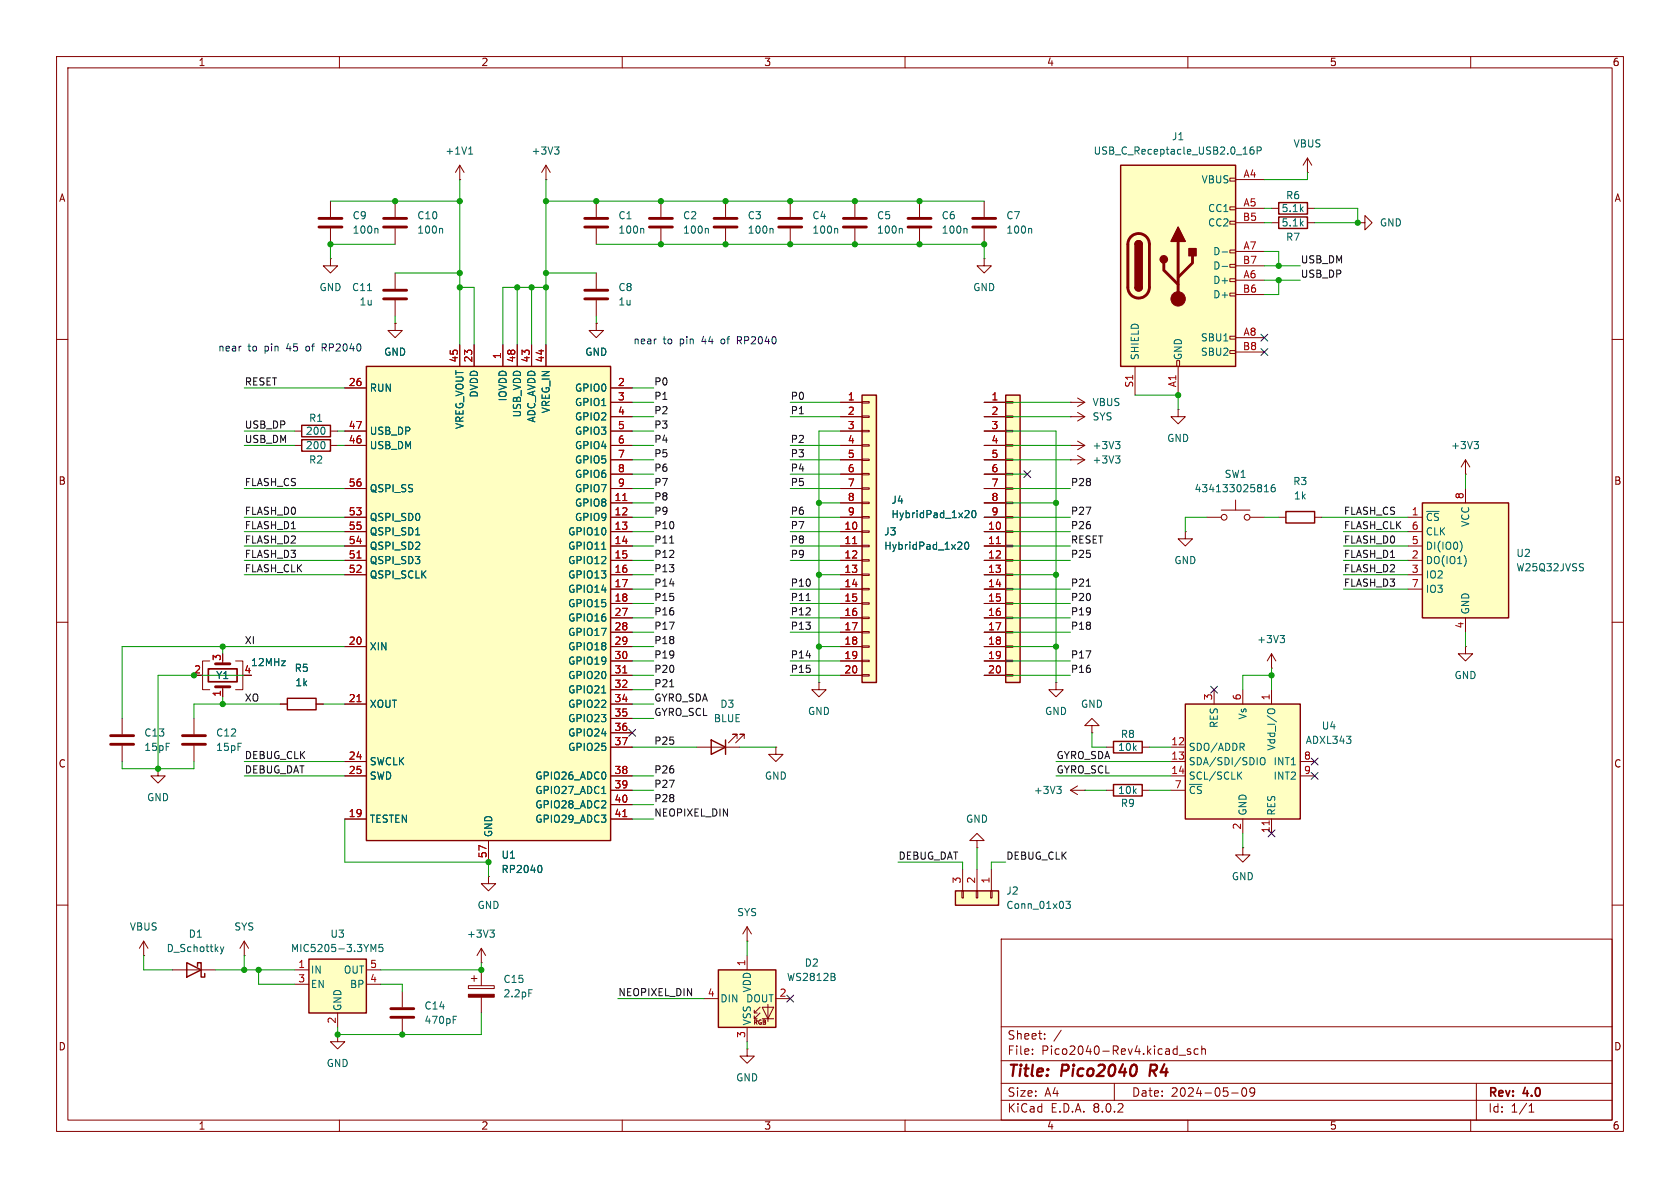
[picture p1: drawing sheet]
<svg xmlns="http://www.w3.org/2000/svg" width="297mm" height="210mm" viewBox="0 0 297 210" stroke-linecap="round" stroke-linejoin="round" font-family="sans-serif">
<defs><g id="words">
<g font-size="2.8" fill="#840000">
<text x="178" y="190.9">Title:</text>
<text x="187.7" y="190.9">Pico2040</text>
<text x="204.1" y="190.9">R4</text>
</g>
<g font-size="2.1" fill="#840000">
<text x="178" y="184">Sheet:</text>
<text x="178" y="186.7">File:</text>
<text x="184.1" y="186.7">Pico2040-Rev4.kicad_sch</text>
<text x="178" y="196.9">KiCad</text>
<text x="178" y="194.1">Size:</text>
<text x="184.7" y="194.1">A4</text>
<text x="185.7" y="196.9">E.D.A.</text>
<text x="193.3" y="196.9">8.0.2</text>
<text x="200" y="194.1">Date:</text>
<text x="207" y="194.1">2024-05-09</text>
<text x="263" y="194.3">Rev:</text>
<text x="263" y="196.9">Id:</text>
<text x="267.1" y="196.9">1/1</text>
<text x="269.4" y="194.3">4.0</text>
</g>
<g font-size="1.8" fill="#840000">
<text x="35" y="11.9">1</text>
<text x="85" y="11.9">2</text>
<text x="135" y="11.9">3</text>
<text x="185" y="11.9">4</text>
<text x="235" y="11.9">5</text>
<text x="285" y="11.9">6</text>
<text x="10.3" y="35.9">A</text>
<text x="285.3" y="35.9">A</text>
<text x="10.3" y="85.9">B</text>
<text x="285.3" y="85.9">B</text>
<text x="10.3" y="135.9">C</text>
<text x="285.3" y="135.9">C</text>
<text x="10.3" y="185.9">D</text>
<text x="285.3" y="185.9">D</text>
<text x="35" y="199.9">1</text>
<text x="85" y="199.9">2</text>
<text x="135" y="199.9">3</text>
<text x="185" y="199.9">4</text>
<text x="235" y="199.9">5</text>
<text x="285" y="199.9">6</text>
</g>
<g font-size="1.8" fill="#006464">
<text x="78.6" y="27.5">+1V1</text>
<text x="93.9" y="27.5">+3V3</text>
<text x="193.2" y="27.5">USB_C_Receptacle_USB2.0_16P</text>
<text x="207.1" y="25">J1</text>
<text x="228.6" y="26.3">VBUS</text>
<text x="212.3" y="32.6">VBUS</text>
<text x="227.3" y="35.4">R6</text>
<text x="62.2" y="39">C9</text>
<text x="62.2" y="41.5">100n</text>
<text x="73.7" y="41.5">100n</text>
<text x="73.7" y="39">C10</text>
<text x="109.2" y="39">C1</text>
<text x="109.2" y="41.5">100n</text>
<text x="120.7" y="39">C2</text>
<text x="120.7" y="41.5">100n</text>
<text x="132.1" y="39">C3</text>
<text x="132.1" y="41.5">100n</text>
<text x="143.5" y="39">C4</text>
<text x="143.5" y="41.5">100n</text>
<text x="154.9" y="39">C5</text>
<text x="154.9" y="41.5">100n</text>
<text x="166.4" y="39">C6</text>
<text x="166.4" y="41.5">100n</text>
<text x="177.8" y="39">C7</text>
<text x="177.8" y="41.5">100n</text>
<text x="213.5" y="37.7">CC1</text>
<text x="213.5" y="40.2">CC2</text>
<text x="226.5" y="40.2">5.1k</text>
<text x="226.5" y="37.7">5.1k</text>
<text x="243.8" y="40.2">GND</text>
<text x="214.4" y="45.3">D-</text>
<text x="214.4" y="47.9">D-</text>
<text x="227.3" y="42.8">R7</text>
<text x="56.4" y="51.7">GND</text>
<text x="62.1" y="51.7">C11</text>
<text x="109.2" y="51.7">C8</text>
<text x="172" y="51.7">GND</text>
<text x="214.4" y="50.4">D+</text>
<text x="214.4" y="52.9">D+</text>
<text x="63.5" y="54.2">1u</text>
<text x="109.2" y="54.2">1u</text>
<text x="67.8" y="63.1">GND</text>
<text x="103.4" y="63.1">GND</text>
<text x="201.5" y="63.8" transform="rotate(-90 201.5 63.8)">SHIELD</text>
<text x="209.1" y="63.8" transform="rotate(-90 209.1 63.8)">GND</text>
<text x="212.2" y="60.6">SBU1</text>
<text x="212.2" y="63.1">SBU2</text>
<text x="65.3" y="69.4">RUN</text>
<text x="84.7" y="70.4" transform="rotate(-90 84.7 70.4)">DVDD</text>
<text x="89.8" y="71" transform="rotate(-90 89.8 71)">IOVDD</text>
<text x="101.6" y="69.4">GPIO0</text>
<text x="101.6" y="72">GPIO1</text>
<text x="193" y="72">VBUS</text>
<text x="54" y="77.1">200</text>
<text x="54.5" y="74.8">R1</text>
<text x="65.3" y="77.1">USB_DP</text>
<text x="82.1" y="75.9" transform="rotate(-90 82.1 75.9)">VREG_VOUT</text>
<text x="92.3" y="73.9" transform="rotate(-90 92.3 73.9)">USB_VDD</text>
<text x="94.8" y="74.8" transform="rotate(-90 94.8 74.8)">ADC_AVDD</text>
<text x="97.4" y="73.2" transform="rotate(-90 97.4 73.2)">VREG_IN</text>
<text x="101.6" y="74.5">GPIO2</text>
<text x="101.6" y="77.1">GPIO3</text>
<text x="193" y="74.5">SYS</text>
<text x="54" y="79.6">200</text>
<text x="54.5" y="82.1">R2</text>
<text x="65.3" y="79.6">USB_DM</text>
<text x="101.6" y="79.6">GPIO4</text>
<text x="101.6" y="82.1">GPIO5</text>
<text x="193" y="79.6">+3V3</text>
<text x="193" y="82.1">+3V3</text>
<text x="206.2" y="78.3">GND</text>
<text x="256.4" y="79.6">+3V3</text>
<text x="65.3" y="87.2">QSPI_SS</text>
<text x="101.6" y="89.8">GPIO8</text>
<text x="101.6" y="84.7">GPIO6</text>
<text x="101.6" y="87.2">GPIO7</text>
<text x="157.5" y="89.3">J4</text>
<text x="211.1" y="87.2">434133025816</text>
<text x="216.4" y="84.7">SW1</text>
<text x="228.5" y="86">R3</text>
<text x="228.6" y="88.5">1k</text>
<text x="65.3" y="92.3">QSPI_SD0</text>
<text x="65.3" y="94.8">QSPI_SD1</text>
<text x="100.3" y="94.8">GPIO10</text>
<text x="101.6" y="92.3">GPIO9</text>
<text x="156.2" y="94.8">J3</text>
<text x="157.5" y="91.8">HybridPad_1x20</text>
<text x="252" y="92.3">~{CS}</text>
<text x="252" y="94.8">CLK</text>
<text x="259.9" y="93.2" transform="rotate(-90 259.9 93.2)">VCC</text>
<text x="65.3" y="99.9">QSPI_SD3</text>
<text x="65.3" y="97.4">QSPI_SD2</text>
<text x="100.3" y="97.4">GPIO11</text>
<text x="100.3" y="99.9">GPIO12</text>
<text x="156.2" y="97.4">HybridPad_1x20</text>
<text x="207.5" y="99.9">GND</text>
<text x="252" y="99.9">DO(IO1)</text>
<text x="252" y="97.4">DI(IO0)</text>
<text x="268" y="98.7">U2</text>
<text x="268" y="101.2">W25Q32JVSS</text>
<text x="65.3" y="102.5">QSPI_SCLK</text>
<text x="100.3" y="102.5">GPIO13</text>
<text x="100.3" y="105">GPIO14</text>
<text x="100.3" y="107.5">GPIO15</text>
<text x="252" y="102.5">IO2</text>
<text x="252" y="105">IO3</text>
<text x="100.3" y="110.1">GPIO16</text>
<text x="100.3" y="112.6">GPIO17</text>
<text x="222.1" y="113.9">+3V3</text>
<text x="259.9" y="108.7" transform="rotate(-90 259.9 108.7)">GND</text>
<text x="44.3" y="118">12MHz</text>
<text x="52" y="119">R5</text>
<text x="65.3" y="115.2">XIN</text>
<text x="100.3" y="115.2">GPIO18</text>
<text x="100.3" y="117.7">GPIO19</text>
<text x="38.1" y="120.2">Y1</text>
<text x="52.1" y="121.5">1k</text>
<text x="65.3" y="125.3">XOUT</text>
<text x="100.3" y="120.2">GPIO20</text>
<text x="100.3" y="122.8">GPIO21</text>
<text x="100.3" y="125.3">GPIO22</text>
<text x="127.2" y="125.3">D3</text>
<text x="191" y="125.3">GND</text>
<text x="257" y="120.2">GND</text>
<text x="25.4" y="130.4">C13</text>
<text x="38.1" y="130.4">C12</text>
<text x="100.3" y="127.9">GPIO23</text>
<text x="100.3" y="130.4">GPIO24</text>
<text x="126.1" y="127.9">BLUE</text>
<text x="142.7" y="126.6">GND</text>
<text x="184.7" y="126.6">GND</text>
<text x="198" y="130.7">R8</text>
<text x="215.5" y="128.8" transform="rotate(-90 215.5 128.8)">RES</text>
<text x="220.6" y="127.3" transform="rotate(-90 220.6 127.3)">Vs</text>
<text x="230.7" y="131.7">ADXL343</text>
<text x="233.6" y="129.2">U4</text>
<text x="25.4" y="132.9">15pF</text>
<text x="38.1" y="132.9">15pF</text>
<text x="65.3" y="135.5">SWCLK</text>
<text x="100.3" y="132.9">GPIO25</text>
<text x="197.6" y="132.9">10k</text>
<text x="210.1" y="132.9">SDO/ADDR</text>
<text x="210.1" y="135.5">SDA/SDI/SDIO</text>
<text x="225" y="135.5">INT1</text>
<text x="225.7" y="132.8" transform="rotate(-90 225.7 132.8)">Vdd_I/O</text>
<text x="25.9" y="141.8">GND</text>
<text x="65.3" y="138">SWD</text>
<text x="94.5" y="138">GPIO26_ADC0</text>
<text x="94.5" y="140.6">GPIO27_ADC1</text>
<text x="94.5" y="143.1">GPIO28_ADC2</text>
<text x="135.1" y="138">GND</text>
<text x="182.7" y="140.6">+3V3</text>
<text x="197.6" y="140.6">10k</text>
<text x="198" y="142.8">R9</text>
<text x="210.1" y="138">SCL/SCLK</text>
<text x="210.1" y="140.6">~{CS}</text>
<text x="225" y="138">INT2</text>
<text x="65.3" y="145.6">TESTEN</text>
<text x="87.2" y="148.1" transform="rotate(-90 87.2 148.1)">GND</text>
<text x="94.5" y="145.6">GPIO29_ADC3</text>
<text x="170.7" y="145.6">GND</text>
<text x="220.6" y="144.3" transform="rotate(-90 220.6 144.3)">GND</text>
<text x="225.7" y="144.3" transform="rotate(-90 225.7 144.3)">RES</text>
<text x="88.6" y="152">U1</text>
<text x="88.6" y="154.5">RP2040</text>
<text x="217.7" y="155.8">GND</text>
<text x="84.3" y="160.9">GND</text>
<text x="177.8" y="158.3">J2</text>
<text x="177.8" y="160.9">Conn_01x03</text>
<text x="22.8" y="164.7">VBUS</text>
<text x="33.3" y="166">D1</text>
<text x="41.3" y="164.7">SYS</text>
<text x="58.3" y="166">U3</text>
<text x="82.4" y="166">+3V3</text>
<text x="130.2" y="162.2">SYS</text>
<text x="29.4" y="168.5">D_Schottky</text>
<text x="51.3" y="168.5">MIC5205-3.3YM5</text>
<text x="54.9" y="172.3">IN</text>
<text x="60.7" y="172.3">OUT</text>
<text x="88.9" y="174">C15</text>
<text x="139" y="173.6">WS2812B</text>
<text x="142.2" y="171.1">D2</text>
<text x="54.9" y="174.9">EN</text>
<text x="60.6" y="178.8" transform="rotate(-90 60.6 178.8)">GND</text>
<text x="61.8" y="174.9">BP</text>
<text x="74.9" y="178.7">C14</text>
<text x="88.9" y="176.5">2.2pF</text>
<text x="127.3" y="177.4">DIN</text>
<text x="131.8" y="177.4">DOUT</text>
<text x="132.9" y="175.5" transform="rotate(-90 132.9 175.5)">VDD</text>
<text x="74.9" y="181.2">470pF</text>
<text x="132.9" y="181.4" transform="rotate(-90 132.9 181.4)">VSS</text>
<text x="57.7" y="188.8">GND</text>
<text x="130" y="191.4">GND</text>
</g>
<g font-size="1.8" fill="#a90000">
<text x="219.7" y="31.5">A4</text>
<text x="219.6" y="39.1">B5</text>
<text x="219.7" y="36.6">A5</text>
<text x="219.6" y="46.7">B7</text>
<text x="219.7" y="44.2">A7</text>
<text x="219.6" y="51.8">B6</text>
<text x="219.7" y="49.3">A6</text>
<text x="219.7" y="59.4">A8</text>
<text x="81" y="64.2" transform="rotate(-90 81 64.2)">45</text>
<text x="83.6" y="64.2" transform="rotate(-90 83.6 64.2)">23</text>
<text x="88.6" y="63.6" transform="rotate(-90 88.6 63.6)">1</text>
<text x="91.2" y="64.2" transform="rotate(-90 91.2 64.2)">48</text>
<text x="93.7" y="64.2" transform="rotate(-90 93.7 64.2)">43</text>
<text x="96.3" y="64.2" transform="rotate(-90 96.3 64.2)">44</text>
<text x="219.6" y="62">B8</text>
<text x="61.6" y="68.3">26</text>
<text x="109.1" y="68.3">2</text>
<text x="109.1" y="70.9">3</text>
<text x="149.8" y="70.9">1</text>
<text x="175.2" y="70.9">1</text>
<text x="200.4" y="68.6" transform="rotate(-90 200.4 68.6)">S1</text>
<text x="208" y="68.6" transform="rotate(-90 208 68.6)">A1</text>
<text x="61.6" y="75.9">47</text>
<text x="109.1" y="73.4">4</text>
<text x="109.1" y="75.9">5</text>
<text x="149.8" y="73.4">2</text>
<text x="149.8" y="75.9">3</text>
<text x="175.2" y="73.4">2</text>
<text x="175.2" y="75.9">3</text>
<text x="61.6" y="78.5">46</text>
<text x="109.1" y="78.5">6</text>
<text x="109.1" y="81">7</text>
<text x="109.1" y="83.6">8</text>
<text x="149.8" y="78.5">4</text>
<text x="149.8" y="81">5</text>
<text x="149.8" y="83.6">6</text>
<text x="175.2" y="78.5">4</text>
<text x="175.2" y="81">5</text>
<text x="175.2" y="83.6">6</text>
<text x="61.6" y="86.1">56</text>
<text x="108.5" y="88.6">11</text>
<text x="109.1" y="86.1">9</text>
<text x="149.8" y="86.1">7</text>
<text x="149.8" y="88.6">8</text>
<text x="175.2" y="86.1">7</text>
<text x="175.2" y="88.6">8</text>
<text x="258.8" y="88.3" transform="rotate(-90 258.8 88.3)">8</text>
<text x="61.6" y="91.2">53</text>
<text x="61.6" y="93.7">55</text>
<text x="108.5" y="91.2">12</text>
<text x="108.5" y="93.7">13</text>
<text x="149.2" y="93.7">10</text>
<text x="149.8" y="91.2">9</text>
<text x="174.6" y="93.7">10</text>
<text x="175.2" y="91.2">9</text>
<text x="249.5" y="91.2">1</text>
<text x="249.5" y="93.7">6</text>
<text x="61.6" y="98.8">51</text>
<text x="61.6" y="101.3">52</text>
<text x="61.6" y="96.3">54</text>
<text x="108.5" y="96.3">14</text>
<text x="108.5" y="98.8">15</text>
<text x="108.5" y="101.3">16</text>
<text x="149.2" y="96.3">11</text>
<text x="149.2" y="98.8">12</text>
<text x="149.2" y="101.3">13</text>
<text x="174.6" y="96.3">11</text>
<text x="174.6" y="98.8">12</text>
<text x="174.6" y="101.3">13</text>
<text x="249.5" y="98.8">2</text>
<text x="249.5" y="101.3">3</text>
<text x="249.5" y="96.3">5</text>
<text x="108.5" y="103.9">17</text>
<text x="108.5" y="106.4">18</text>
<text x="149.2" y="103.9">14</text>
<text x="149.2" y="106.4">15</text>
<text x="174.6" y="103.9">14</text>
<text x="174.6" y="106.4">15</text>
<text x="249.5" y="103.9">7</text>
<text x="108.5" y="109">27</text>
<text x="108.5" y="111.5">28</text>
<text x="149.2" y="109">16</text>
<text x="149.2" y="111.5">17</text>
<text x="174.6" y="109">16</text>
<text x="174.6" y="111.5">17</text>
<text x="258.8" y="111.2" transform="rotate(-90 258.8 111.2)">4</text>
<text x="34.2" y="119.1">2</text>
<text x="39.1" y="116.9" transform="rotate(-90 39.1 116.9)">3</text>
<text x="43.1" y="119.1">4</text>
<text x="61.6" y="114">20</text>
<text x="108.5" y="114">29</text>
<text x="108.5" y="116.6">30</text>
<text x="108.5" y="119.1">31</text>
<text x="149.2" y="114">18</text>
<text x="149.2" y="116.6">19</text>
<text x="149.2" y="119.1">20</text>
<text x="174.6" y="114">18</text>
<text x="174.6" y="116.6">19</text>
<text x="174.6" y="119.1">20</text>
<text x="39.1" y="123.3" transform="rotate(-90 39.1 123.3)">1</text>
<text x="61.6" y="124.2">21</text>
<text x="108.5" y="121.7">32</text>
<text x="108.5" y="124.2">34</text>
<text x="214.4" y="123.9" transform="rotate(-90 214.4 123.9)">3</text>
<text x="219.5" y="123.9" transform="rotate(-90 219.5 123.9)">6</text>
<text x="224.5" y="123.9" transform="rotate(-90 224.5 123.9)">1</text>
<text x="108.5" y="126.7">35</text>
<text x="108.5" y="129.3">36</text>
<text x="108.5" y="131.8">37</text>
<text x="207" y="131.8">12</text>
<text x="61.6" y="134.4">24</text>
<text x="61.6" y="136.9">25</text>
<text x="108.5" y="136.9">38</text>
<text x="207" y="134.4">13</text>
<text x="207" y="136.9">14</text>
<text x="230.4" y="134.4">8</text>
<text x="230.4" y="136.9">9</text>
<text x="108.5" y="139.4">39</text>
<text x="108.5" y="142">40</text>
<text x="207.6" y="139.4">7</text>
<text x="61.6" y="144.5">19</text>
<text x="108.5" y="144.5">41</text>
<text x="219.5" y="146.8" transform="rotate(-90 219.5 146.8)">2</text>
<text x="224.5" y="147.4" transform="rotate(-90 224.5 147.4)">11</text>
<text x="86.1" y="151.8" transform="rotate(-90 86.1 151.8)">57</text>
<text x="169.9" y="156.3" transform="rotate(-90 169.9 156.3)">3</text>
<text x="172.5" y="156.3" transform="rotate(-90 172.5 156.3)">2</text>
<text x="175" y="156.3" transform="rotate(-90 175 156.3)">1</text>
<text x="52.6" y="171.2">1</text>
<text x="52.6" y="173.7">3</text>
<text x="65.3" y="173.7">4</text>
<text x="65.3" y="171.2">5</text>
<text x="131.8" y="170.9" transform="rotate(-90 131.8 170.9)">1</text>
<text x="125" y="176.3">4</text>
<text x="137.7" y="176.3">2</text>
<text x="59.4" y="181" transform="rotate(-90 59.4 181)">2</text>
<text x="131.8" y="183.6" transform="rotate(-90 131.8 183.6)">3</text>
</g>
<g font-size="1.8" fill="#0f0f0f">
<text x="229.9" y="46.6">USB_DM</text>
<text x="229.9" y="49.2">USB_DP</text>
<text x="43.2" y="68.2">RESET</text>
<text x="115.6" y="68.2">P0</text>
<text x="115.6" y="70.8">P1</text>
<text x="139.7" y="70.8">P0</text>
<text x="43.2" y="75.9">USB_DP</text>
<text x="115.6" y="75.9">P3</text>
<text x="115.6" y="73.3">P2</text>
<text x="139.7" y="73.3">P1</text>
<text x="43.2" y="78.4">USB_DM</text>
<text x="115.6" y="78.4">P4</text>
<text x="115.6" y="80.9">P5</text>
<text x="115.6" y="83.5">P6</text>
<text x="139.7" y="83.5">P4</text>
<text x="139.7" y="78.4">P2</text>
<text x="139.7" y="80.9">P3</text>
<text x="43.2" y="86">FLASH_CS</text>
<text x="115.6" y="88.6">P8</text>
<text x="115.6" y="86">P7</text>
<text x="139.7" y="86">P5</text>
<text x="189.2" y="86">P28</text>
<text x="43.2" y="93.6">FLASH_D1</text>
<text x="43.2" y="91.1">FLASH_D0</text>
<text x="115.6" y="93.6">P10</text>
<text x="115.6" y="91.1">P9</text>
<text x="139.7" y="91.1">P6</text>
<text x="139.7" y="93.6">P7</text>
<text x="189.2" y="91.1">P27</text>
<text x="189.2" y="93.6">P26</text>
<text x="237.5" y="91.1">FLASH_CS</text>
<text x="237.5" y="93.6">FLASH_CLK</text>
<text x="43.2" y="96.2">FLASH_D2</text>
<text x="43.2" y="101.3">FLASH_CLK</text>
<text x="43.2" y="98.7">FLASH_D3</text>
<text x="115.6" y="101.3">P13</text>
<text x="115.6" y="96.2">P11</text>
<text x="115.6" y="98.7">P12</text>
<text x="139.7" y="96.2">P8</text>
<text x="139.7" y="98.7">P9</text>
<text x="189.2" y="98.7">P25</text>
<text x="189.2" y="96.2">RESET</text>
<text x="237.5" y="98.7">FLASH_D1</text>
<text x="237.5" y="101.3">FLASH_D2</text>
<text x="237.5" y="96.2">FLASH_D0</text>
<text x="115.6" y="106.3">P15</text>
<text x="115.6" y="103.8">P14</text>
<text x="139.7" y="103.8">P10</text>
<text x="139.7" y="106.3">P11</text>
<text x="189.2" y="106.3">P20</text>
<text x="189.2" y="103.8">P21</text>
<text x="237.5" y="103.8">FLASH_D3</text>
<text x="43.2" y="114">XI</text>
<text x="115.6" y="108.9">P16</text>
<text x="115.6" y="114">P18</text>
<text x="115.6" y="111.4">P17</text>
<text x="139.7" y="111.4">P13</text>
<text x="139.7" y="108.9">P12</text>
<text x="189.2" y="111.4">P18</text>
<text x="189.2" y="108.9">P19</text>
<text x="115.6" y="116.5">P19</text>
<text x="115.6" y="119">P20</text>
<text x="139.7" y="116.5">P14</text>
<text x="139.7" y="119">P15</text>
<text x="189.2" y="119">P16</text>
<text x="189.2" y="116.5">P17</text>
<text x="43.2" y="124.1">XO</text>
<text x="115.6" y="124.1">GYRO_SDA</text>
<text x="115.6" y="121.6">P21</text>
<text x="115.6" y="131.7">P25</text>
<text x="115.6" y="126.7">GYRO_SCL</text>
<text x="43.2" y="136.8">DEBUG_DAT</text>
<text x="43.2" y="134.3">DEBUG_CLK</text>
<text x="115.6" y="136.8">P26</text>
<text x="186.7" y="134.3">GYRO_SDA</text>
<text x="186.7" y="136.8">GYRO_SCL</text>
<text x="115.6" y="141.9">P28</text>
<text x="115.6" y="139.4">P27</text>
<text x="115.6" y="144.4">NEOPIXEL_DIN</text>
<text x="158.7" y="152.1">DEBUG_DAT</text>
<text x="177.8" y="152.1">DEBUG_CLK</text>
<text x="109.2" y="176.2">NEOPIXEL_DIN</text>
</g>
<g font-size="1.8" fill="#0000c2">
<text x="38.5" y="62.3">near</text>
<text x="43.8" y="62.3">to</text>
<text x="46.9" y="62.3">pin</text>
<text x="50.9" y="62.3">45</text>
<text x="54.5" y="62.3">of</text>
<text x="57.6" y="62.3">RP2040</text>
<text x="111.9" y="61.1">near</text>
<text x="117.2" y="61.1">to</text>
<text x="120.3" y="61.1">pin</text>
<text x="124.3" y="61.1">44</text>
<text x="127.9" y="61.1">of</text>
<text x="131" y="61.1">RP2040</text>
</g>
<text font-size="1.1" fill="#840000" x="133.1" y="181.3">RGB</text>
</g></defs>
<g fill="none" stroke="#840000" stroke-width=".18">
<path d="M10 10h277v190h-277zM12 12h273v186h-273zM60 10v2M110 10v2M160 10v2M210 10v2M260 10v2M116.8 35.6v2.8M128.3 35.6v2.8M224.8 39.4h1.3M224.8 36.8h1.3M231.1 30.5h.1"/>
<path d="M231.1 27.9l-.7 1.3M231.1 27.9v2.6M231.1 27.9l.8 1.3M231.1 39.4h1.3M231.1 36.8h1.3M240 39.4h1.3v-1.3l1.3 1.3-1.3 1.2v-1.2M240 39.4h.1M10 60h2M116.8 40.4v2.8M128.3 40.4v2.8M285 60h2M52.1 76.2h1.2"/>
<path d="M52.1 78.7h1.2M58.4 76.2h1.3M58.4 78.7h1.3M226.1 91.4h1.2M232.4 91.4h1.3M10 110h2M35.6 119.4h.2M37.1 116.8h-1.3v5.1h1.3M41.7 116.8h1.2v5.1h-1.2M224.8 118.1h.1M224.8 115.6l-.8 1.2M224.8 115.6v2.5"/>
<path d="M224.8 115.6l.8 1.2M259.1 114.3v1.3h1.2l-1.2 1.2-1.3-1.2h1.3M259.1 114.3h.1M285 110h2M39.4 121.4v1.8M10 160h2M285 160h2M177 166h108v32h-108zM60 198v2M110 198v2M160 198v2M177 194.5h108"/>
<path d="M177 191.5h108M177 187.5h108M177 181.5h108M182.5 186.3v.1M182.5 185.5v.1M184.7 183.6v.1M184.7 182.8v.1M187.6 182.1l-1.3 2M197 191.5v3M208.5 186.5h1.1M210 198v2M210.5 185.5l-.4-.1-.2 .2 .1 .2 .5 .2v.3h-.6"/>
<path d="M211.8 185.5l-.4-.1-.3 .3v.4l.1 .2h.6M212.5 185.5l.2-.1 .3 .1 .1 .9M212.5 184.9v1.5M217.7 193.2h1.2M219.7 192.4l.2-.1a.81 .81 0 0 1 .6 .6 .81 .81 0 0 1-.3 .8l-.2 .1a.81 .81 0 0 1-.3-1.4zM221.8 192.9l-.3 .3h-.3l-.2-.3 .1-.5 .4-.1 .2 .1a.99 .99 0 0 1-.3 1.4h-.3M260 198v2M261 191.5v6.5M270.3 196.6h.9M270.3 195.5l.4-.4v1.5"/>
</g>
<path d="M200.9 188.4a1.69 1.69 0 0 1-.1 1.4M203.5 188.2l-.3 2" fill="none" stroke="#840000" stroke-width=".4"/>
<path d="M226.1 38.4h5v2h-5zM226.1 35.8h5v2h-5zM53.3 75.2h5.1v2h-5.1zM53.3 77.7h5.1v2.1h-5.1zM227.3 90.4h5.1v2.1h-5.1z" fill="none" stroke="#840000" stroke-width=".25"/>
<path d="M125.1 40.4l.1 .2v.6M136.5 40.4l.2 .2v.6M226.3 112.3h.8l-.4 .5M226.8 112.8l.3 .3v.3l-.3 .2" fill="none" stroke="#006464" stroke-width=".18"/>
<path d="M114.8 38.6h4.1M126.2 38.6h4.1M114.8 40.1h4.1M126.2 40.1h4.1M38.1 117.3h2.5M38.1 121.4h2.5" fill="none" stroke="#840000" stroke-width=".51"/>
<path d="M36.8 118.2h5.1v2.3h-5.1z" fill="none" stroke="#840000" stroke-width=".3"/>
<path d="M251.5 88.9h15.2v20.3h-15.2z" fill="#ffffc2"/>
<path d="M251.5 88.9h15.2v20.3h-15.2zM33 170.2l2.6 1.3-2.6 1.2zM34.9 170.8v-.6h.7v2.5h.6v-.6" fill="none" stroke="#840000" stroke-width=".25"/>
<g fill="none" stroke="#840000" stroke-width=".18">
<path d="M139.7 35.6v2.8M139.7 40.4v2.8M248.9 91.4h2.6M248.9 99.1h2.6M248.9 96.5h2.6M248.9 94h2.6M259.1 83.8h.1M259.1 81.3v2.5M259.1 86.4v2.5M259.1 81.3l-.8 1.3M259.1 81.3l.7 1.3M248.9 101.6h2.6"/>
<path d="M248.9 104.1h2.6M259.1 109.2v2.6M21.6 127v2.8M21.6 131.8v2.8M34.3 127v2.8M34.3 131.8v2.8M25.4 168.9h.1M25.4 166.4l-.8 1.2M25.4 166.4v2.5M25.4 166.4l.8 1.2M30.5 171.5h7.6"/>
</g>
<path d="M147.9 40.4l.2 .2v.6M260.6 78h.8l-.4 .5M261.1 78.5l.3 .3v.3l-.3 .2M258.2 95.7a1.49 1.49 0 0 1 0 1.8M259.1 98.7v.9M279.8 99.6l.1 .1M279.9 100.4v.4M39 167.4l.3 .8M39.3 168.2l-.3 .4M39.6 167.4l-.3 .8" fill="none" stroke="#006464" stroke-width=".18"/>
<path d="M137.7 38.6h4M137.7 40.1h4M19.6 131.6h4M19.6 130h4M32.3 131.6h4M32.3 130h4" fill="none" stroke="#840000" stroke-width=".51"/>
<path d="M209.5 124.5h20.4v20.3h-20.4z" fill="#ffffc2"/>
<path d="M209.5 124.5h20.4v20.3h-20.4z" fill="none" stroke="#840000" stroke-width=".25"/>
<g fill="none" stroke="#840000" stroke-width=".18">
<path d="M27.9 135.9v1.3h1.3l-1.3 1.2-1.2-1.2h1.2M27.9 135.9h.1M207 132.1h2.5M207 134.6h2.5M207 137.2h2.5M207 139.7h2.5M214.6 121.9v2.6M219.7 121.9v2.6M224.8 121.9v2.6M229.9 134.6h2.5M229.9 137.2h2.5M219.7 144.8v2.5"/>
<path d="M224.8 144.8v2.5M71.1 175.3v2.8M59.7 182.9v1.3h1.3l-1.3 1.2-1.3-1.2h1.3M59.7 182.9h.1M71.1 180.1v2.8"/>
</g>
<path d="M219 137l.5 .7M219.5 132.1l.5 .6M219.5 136.5l-.7 .7M219.9 131.5v.4M222.9 134.1l.2-.2a.43 .43 0 0 1 .5 .5v.4a.42 .42 0 0 1-.4 .4 .42 .42 0 0 1-.4-.4zM224.1 125.9a.43 .43 0 0 1 .4-.6h.4a.43 .43 0 0 1 .5 .6M80.1 179.6h.6M80.1 180.3h.4" fill="none" stroke="#006464" stroke-width=".18"/>
<path d="M224.4 145.1v.7" fill="none" stroke="#a90000" stroke-width=".18"/>
<path d="M69.1 179.8h4.1M69.1 178.3h4.1" fill="none" stroke="#840000" stroke-width=".51"/>
<path d="M168.9 157.5h7.6v2.5h-7.6z" fill="#ffffc2"/>
<g fill="none" stroke="#840000" stroke-width=".18">
<path d="M151.1 35.6v2.8M162.6 35.6v2.8M174 35.6v2.8M151.1 40.4v2.8M162.6 40.4v2.8M174 45.7v1.3h1.3l-1.3 1.3-1.3-1.3h1.3M174 45.7h.1M174 40.4v2.8M189.2 139.7l1.3 .8M189.2 139.7h2.6M190.5 138.9l-1.3 .8M191.8 139.7h.1"/>
<path d="M170.1 157.5h.2v1.3h-.2zM170.2 153.7v3.8M172.6 157.5h.2v1.3h-.2zM172.7 153.7v3.8M175.1 157.5h.3v1.3h-.3zM175.3 153.7v3.8M219.7 149.9v1.2h1.3l-1.3 1.3-1.3-1.3h1.3M219.7 149.9h.1M82.8 174.2h4.6v.6h-4.6zM83.3 173h1M83.8 172.5v1M85.1 171.5v2.7"/>
<path d="M85.1 176.3v2.8"/>
</g>
<path d="M168.9 157.5h7.6v2.5h-7.6z" fill="none" stroke="#840000" stroke-width=".25"/>
<path d="M159.3 40.4l.2 .2v.6M170.8 40.4l.2 .2v.6M182.2 40.4l.2 .2v.6M186.8 139h.8l-.4 .5M187.4 139.5l.2 .2v.3l-.2 .3M188.4 159.3h.8l-.4 .5 .4 .1v.6l-.2 .1-.6-.1M93.5 175h.6" fill="none" stroke="#006464" stroke-width=".18"/>
<path d="M82.8 175.8h4.6v.5h-4.6z" fill="#840000" stroke="#840000" stroke-width=".18"/>
<path d="M149.1 38.6h4.1M160.5 38.6h4.1M172 38.6h4M149.1 40.1h4.1M160.5 40.1h4.1M172 40.1h4" fill="none" stroke="#840000" stroke-width=".51"/>
<path d="M198.1 29.2h20.3v35.6h-20.3z" fill="#ffffc2"/>
<g fill="none" stroke="#840000" stroke-width=".18">
<path d="M217.4 39.1h1v.5h-1zM217.4 36.6h1v.5h-1zM217.4 31.5h1v.5h-1zM218.4 31.8h5.1M218.4 36.8h5.1M218.4 39.4h5.1M217.4 59.4h1v.5h-1zM217.4 51.8h1v.5h-1zM217.4 49.3h1v.5h-1zM217.4 46.7h1v.5h-1zM217.4 44.2h1v.5h-1zM218.4 49.5h5.1"/>
<path d="M218.4 44.5h5.1M218.4 59.7h5.1M218.4 52.1h5.1M218.4 47h5.1M189.2 78.7h.1M189.2 73.7h.1M189.2 71.1h.1M189.2 78.7h2.6M189.2 73.7h2.6M189.2 71.1h2.6M190.5 78l1.3 .7M190.5 72.9l1.3 .8"/>
<path d="M190.5 70.4l1.3 .7M191.8 78.7l-1.3 .8M191.8 73.7l-1.3 .7M191.8 71.1l-1.3 .8M200.7 64.8v5.1M208 63.8h.5v1h-.5zM208.3 72.4v1.3h1.2l-1.2 1.2-1.3-1.2h1.3M208.3 72.4h.1M208.3 64.8v5.1M217.4 62h1v.5h-1zM218.4 62.2h5.1M189.2 81.3h.1"/>
<path d="M189.2 81.3h2.6M190.5 80.5l1.3 .8M191.8 81.3l-1.3 .7M209.5 94v1.3h1.3l-1.3 1.2-1.2-1.2h1.2M209.5 94h.1M213.4 91.4h2.5M215.9 90.2h5.1M218.4 88.4v1.8M221 91.4h2.5M49.5 124.5h1.3M55.9 124.5h1.2M123.2 132.1h7.6"/>
<path d="M130.3 130.6v-.8h-.8h.8l-1.5 1.5M131.6 130.6v-.8h-.8h.8l-1.6 1.5M86.4 154.9v1.3h1.2l-1.2 1.3-1.3-1.3h1.3M86.4 154.9h.1M85.1 170.2h.1M85.1 167.6l-.8 1.3M85.1 167.6v2.6M85.1 167.6l.8 1.3M132.1 166.4h.1M132.1 163.8l-.8 1.3M132.1 163.8v2.6M132.1 163.8l.7 1.3"/>
<circle cx="216.4" cy="91.4" r=".51"/>
<circle cx="220.5" cy="91.4" r=".51"/>
</g>
<path d="M198.1 29.2h20.3v35.6h-20.3zM200.7 50.8a.64 .64 0 0 0 .6 .6 .64 .64 0 0 0 .6-.6M200.7 43.2a.64 .64 0 0 1 .6-.7 .64 .64 0 0 1 .6 .7M50.8 123.4h5.1v2.1h-5.1zM125.7 130.8l2.6 1.3-2.6 1.3zM128.3 130.8v2.6" fill="none" stroke="#840000" stroke-width=".25"/>
<path d="M199.9 41.8a1.9 1.9 0 0 1 2.1-.4 1.9 1.9 0 0 1 1.2 1.8v7.6a1.91 1.91 0 0 1-1.9 1.9 1.91 1.91 0 0 1-1.9-1.9v-7.8l.2-.6zM205.7 46.5v1.3l2.6 2.5M208.3 42.7v10.1M210.8 45.2v1.3l-2.5 2.5" fill="none" stroke="#840000" stroke-width=".51"/>
<g fill="#840000" stroke="#840000" stroke-width=".25">
<path d="M200.7 50.8h1.2a.64 .64 0 0 1-.6 .6 .64 .64 0 0 1-.6-.6z"/>
<path d="M200.7 43.2h1.2v7.6h-1.2z"/>
<path d="M200.8 42.7a.64 .64 0 0 1 .7-.1 .64 .64 0 0 1 .4 .6h-1.2z"/>
<path d="M208.3 40.1l1.2 2.6h-2.5z"/>
<path d="M210.2 43.9h1.3v1.3h-1.3z"/>
<circle cx="205.7" cy="45.8" r=".63"/>
</g>
<circle cx="208.3" cy="52.8" r="1.27" fill="#840000" stroke="#840000" stroke-width=".18"/>
<g fill="none" stroke="#006464" stroke-width=".18">
<path d="M221.6 26h-.4a.86 .86 0 0 0 0 1.2l.4-.1 .1-.4-.2-.2h-.4l-.1 .2M222.2 26.6h.7l.1-.2-.1-.3-.7-.1v1.2M216.1 44.5h.9M216.1 47.1h.9M197.2 78h.8l-.4 .5M197.7 78.5l.3 .3v.3l-.3 .2M197.2 80.6h.8l-.4 .5M197.7 81.1l.3 .2v.3l-.3 .3M223.5 86.9h.7M223.5 86l.4-.3v1.2M225.3 85.7h-.3a.85 .85 0 0 0 0 1.2l.4-.1 .1-.4-.3-.2h-.3l-.2 .2M86.6 164.4h.8l-.4 .5"/>
<path d="M87.1 164.9l.3 .2v.3l-.3 .3"/>
</g>
<path d="M127 171.5h10.2v10.1h-10.2z" fill="#ffffc2"/>
<g fill="none" stroke="#840000" stroke-width=".18">
<path d="M137.2 132.1v1.3h1.2l-1.2 1.2-1.3-1.2h1.3M137.2 132.1h.1M144.8 120.7v1.2h1.2l-1.2 1.3-1.3-1.3h1.3M144.8 120.7h.1M124.5 176.5h2.5M132.1 168.9v2.6M133.3 179.1h.6M134.4 179.1l-1.1 1v-.5M134.4 178.1l-1.1 1v-.5M134.7 178.1h2.1l-1 2zM135.8 177.5v3.1M137.2 176.5h2.5"/>
<path d="M132.1 185.4v1.3h1.2l-1.2 1.3-1.3-1.3h1.3M132.1 185.4h.1M132.1 181.6v2.6M133.3 180.1h.6M134.7 180.1h2.1"/>
</g>
<path d="M127 171.5h10.2v10.1h-10.2z" fill="none" stroke="#840000" stroke-width=".25"/>
<path d="M147.5 172.7l.2 .2-.2 .4M147.5 172.2v.3" fill="none" stroke="#006464" stroke-width=".18"/>
<path d="M64.8 64.8h43.1v83.8h-43.1z" fill="#ffffc2"/>
<path d="M64.8 64.8h43.1v83.8h-43.1z" fill="none" stroke="#840000" stroke-width=".25"/>
<g fill="none" stroke="#840000" stroke-width=".18">
<path d="M61 68.6h3.8M61 78.7h3.8M61 76.2h3.8M81.3 61v3.8M83.8 61v3.8M88.9 61v3.8M91.4 61v3.8M94 61v3.8M96.5 61v3.8M107.9 68.6h3.9M107.9 71.1h3.9M107.9 73.7h3.9"/>
<path d="M107.9 78.7h3.9M107.9 76.2h3.9M61 91.4h3.8M61 94h3.8M61 96.5h3.8M61 99.1h3.8M61 86.4h3.8M107.9 88.9h3.9M107.9 91.4h3.9M107.9 94h3.9M107.9 96.5h3.9M107.9 99.1h3.9"/>
<path d="M107.9 86.4h3.9M107.9 81.3h3.9M107.9 83.8h3.9M61 101.6h3.8M61 114.3h3.8M107.9 101.6h3.9M107.9 104.1h3.9M107.9 106.7h3.9M107.9 114.3h3.9M107.9 109.2h3.9M107.9 111.8h3.9M107.9 116.8h3.9"/>
<path d="M107.9 119.4h3.9M61 124.5h3.8M61 134.6h3.8M61 137.2h3.8M107.9 124.5h3.9M107.9 137.2h3.9M107.9 121.9h3.9M107.9 127h3.9M107.9 129.5h3.9M107.9 132.1h3.9M107.9 139.7h3.9M61 144.8h3.8"/>
<path d="M86.4 148.6v3.8M107.9 144.8h3.9M107.9 142.2h3.9"/>
</g>
<path d="M63.1 98.6h.7M110.1 88.5h.7M110.1 119h.7M63.1 124h.7M110.1 144.4h.7" fill="none" stroke="#a90000" stroke-width=".18"/>
<path d="M73.5 94.6h.7M106.4 97.1h.7M106.4 122.5h.7M95.5 153a.79 .79 0 0 1 0 1.2M106.4 140.3h.7" fill="none" stroke="#006464" stroke-width=".18"/>
<path d="M177.8 69.9h2.5v50.8h-2.5z" fill="#ffffc2"/>
<g fill="none" stroke="#840000" stroke-width=".18">
<path d="M174 71.1h3.8M174 73.7h3.8M174 76.2h3.8M174 78.7h3.8M177.8 78.6h1.3v.3h-1.3zM177.8 76.1h1.3v.2h-1.3zM177.8 73.5h1.3v.3h-1.3zM177.8 71h1.3v.2h-1.3zM174 94h3.8M174 96.5h3.8M174 99.1h3.8M174 81.3h3.8"/>
<path d="M174 83.8h3.8M174 86.4h3.8M174 88.9h3.8M174 91.4h3.8M177.8 98.9h1.3v.3h-1.3zM177.8 96.4h1.3v.2h-1.3zM177.8 93.9h1.3v.2h-1.3zM177.8 91.3h1.3v.3h-1.3zM177.8 88.8h1.3v.2h-1.3zM177.8 86.2h1.3v.3h-1.3zM177.8 83.7h1.3v.2h-1.3zM177.8 81.2h1.3v.2h-1.3z"/>
<path d="M174 101.6h3.8M174 104.1h3.8M174 106.7h3.8M174 109.2h3.8M174 111.8h3.8M174 114.3h3.8M174 116.8h3.8M174 119.4h3.8M177.8 119.3h1.3v.2h-1.3zM177.8 116.7h1.3v.3h-1.3zM177.8 114.2h1.3v.2h-1.3zM177.8 111.6h1.3v.3h-1.3z"/>
<path d="M177.8 109.1h1.3v.2h-1.3zM177.8 106.6h1.3v.2h-1.3zM177.8 104h1.3v.3h-1.3zM177.8 101.5h1.3v.2h-1.3z"/>
</g>
<path d="M177.8 69.9h2.5v50.8h-2.5z" fill="none" stroke="#840000" stroke-width=".25"/>
<path d="M176.1 96.1h.8" fill="none" stroke="#a90000" stroke-width=".18"/>
<path d="M171.1 90.2l.2 .3v.3l-.8 .7h.8M171.9 90.4l.2-.2a.68 .68 0 0 1 .4 .7 .68 .68 0 0 1-.4 .6l-.2-.1-.1-.4z" fill="none" stroke="#006464" stroke-width=".18"/>
<path d="M152.4 69.9h2.5v50.8h-2.5z" fill="#ffffc2"/>
<g fill="none" stroke="#840000" stroke-width=".18">
<path d="M58.4 35.6v2.8M69.8 35.6v2.8M81.3 31.8h.1M81.3 29.2l-.8 1.3M81.3 29.2v2.6M81.3 29.2l.7 1.3M96.5 31.8h.1M96.5 29.2l-.7 1.3M96.5 29.2v2.6M96.5 29.2l.8 1.3M105.4 35.6v2.8M58.4 45.7v1.3h1.3l-1.3 1.3-1.3-1.3h1.3"/>
<path d="M58.4 45.7h.1M58.4 40.4v2.8M69.8 40.4v2.8M105.4 57.2v1.2h1.3l-1.3 1.3-1.3-1.3h1.3M105.4 57.2h.1M105.4 40.4v2.8M105.4 48.3v2.8M105.4 53.1v2.8M148.6 71.1h3.8M148.6 73.7h3.8M148.6 76.2h3.8M148.6 78.7h3.8"/>
<path d="M152.4 78.6h1.3v.3h-1.3zM152.4 76.1h1.3v.2h-1.3zM152.4 73.5h1.3v.3h-1.3zM152.4 71h1.3v.2h-1.3zM148.6 94h3.8M148.6 96.5h3.8M148.6 99.1h3.8M148.6 81.3h3.8M148.6 83.8h3.8M148.6 86.4h3.8M148.6 88.9h3.8M148.6 91.4h3.8"/>
<path d="M152.4 98.9h1.3v.3h-1.3zM152.4 96.4h1.3v.2h-1.3zM152.4 93.9h1.3v.2h-1.3zM152.4 91.3h1.3v.3h-1.3zM152.4 88.8h1.3v.2h-1.3zM152.4 86.2h1.3v.3h-1.3zM152.4 83.7h1.3v.2h-1.3zM152.4 81.2h1.3v.2h-1.3zM148.6 101.6h3.8M148.6 104.1h3.8M148.6 106.7h3.8M148.6 109.2h3.8"/>
<path d="M148.6 111.8h3.8M148.6 114.3h3.8M148.6 116.8h3.8M148.6 119.4h3.8M152.4 119.3h1.3v.2h-1.3zM152.4 116.7h1.3v.3h-1.3zM152.4 114.2h1.3v.2h-1.3zM152.4 111.6h1.3v.3h-1.3zM152.4 109.1h1.3v.2h-1.3zM152.4 106.6h1.3v.2h-1.3zM152.4 104h1.3v.3h-1.3zM152.4 101.5h1.3v.2h-1.3z"/>
<path d="M186.7 120.7v1.2h1.3l-1.3 1.3-1.3-1.3h1.3M186.7 120.7h.1M195.6 139.7h1.2M195.6 132.1h1.2M201.9 139.7h1.3M201.9 132.1h1.3M172.7 148.6h1.3l-1.3-1.3-1.3 1.3h1.3v1.3M172.7 149.9h.1M43.2 168.9h.1M43.2 166.4l-.8 1.2M43.2 166.4v2.5M43.2 166.4l.7 1.2"/>
</g>
<path d="M152.4 69.9h2.5v50.8h-2.5zM196.8 138.7h5.1v2h-5.1zM196.8 131.1h5.1v2h-5.1z" fill="none" stroke="#840000" stroke-width=".25"/>
<path d="M150.7 96.1h.8" fill="none" stroke="#a90000" stroke-width=".18"/>
<path d="M82.9 27.2h.7M83 26.3l.2-.3v1.2M98 26h.8l-.4 .5M98.6 26.5l.2 .2v.3l-.2 .2M66.6 40.4l.2 .2v.6M78.1 40.4l.1 .2v.6M113.6 40.4l.2 .2v.6M169.8 95.8l.2 .3v.3l-.7 .7h.7M170.7 96l.1-.2a.68 .68 0 0 1 .5 .7 .68 .68 0 0 1-.5 .6l-.1-.1-.2-.4z" fill="none" stroke="#006464" stroke-width=".18"/>
<path d="M56.4 38.6h4.1M67.8 38.6h4.1M103.4 38.6h4M56.4 40.1h4.1M67.8 40.1h4.1M103.4 40.1h4M103.4 52.8h4M103.4 51.3h4" fill="none" stroke="#840000" stroke-width=".51"/>
<path d="M54.6 169.5h10.2v9.6h-10.2z" fill="#ffffc2"/>
<path d="M54.6 169.5h10.2v9.6h-10.2z" fill="none" stroke="#840000" stroke-width=".25"/>
<g fill="none" stroke="#840000" stroke-width=".18">
<path d="M69.8 57.2v1.2h1.3l-1.3 1.3-1.2-1.3h1.2M69.8 57.2h.1M69.8 48.3v2.8M69.8 53.1v2.8M105.4 57.2h.1M61 68.6h3.8M61 78.7h3.8M61 76.2h3.8M81.3 61v3.8M83.8 61v3.8M88.9 61v3.8M91.4 61v3.8"/>
<path d="M94 61v3.8M96.5 61v3.8M107.9 68.6h3.9M107.9 71.1h3.9M107.9 73.7h3.9M107.9 78.7h3.9M107.9 76.2h3.9M148.6 71.1h3.8M148.6 73.7h3.8M148.6 78.7h3.8M148.6 76.2h3.8M174 71.1h3.8"/>
<path d="M174 73.7h3.8M174 78.7h3.8M174 76.2h3.8M61 91.4h3.8M61 94h3.8M61 96.5h3.8M61 99.1h3.8M61 86.4h3.8M107.9 88.9h3.9M107.9 91.4h3.9M107.9 94h3.9M107.9 96.5h3.9"/>
<path d="M107.9 99.1h3.9M107.9 86.4h3.9M107.9 81.3h3.9M107.9 83.8h3.9M148.6 88.9h3.8M148.6 91.4h3.8M148.6 94h3.8M148.6 96.5h3.8M148.6 99.1h3.8M148.6 86.4h3.8M148.6 81.3h3.8M148.6 83.8h3.8"/>
<path d="M174 88.9h3.8M174 91.4h3.8M174 94h3.8M174 96.5h3.8M174 99.1h3.8M174 86.4h3.8M174 81.3h3.8M174 83.8h3.8M61 101.6h3.8M61 114.3h3.8M107.9 101.6h3.9M107.9 104.1h3.9"/>
<path d="M107.9 106.7h3.9M107.9 114.3h3.9M107.9 109.2h3.9M107.9 111.8h3.9M107.9 116.8h3.9M107.9 119.4h3.9M148.6 101.6h3.8M148.6 104.1h3.8M148.6 106.7h3.8M148.6 114.3h3.8M148.6 109.2h3.8M148.6 111.8h3.8"/>
<path d="M148.6 116.8h3.8M148.6 119.4h3.8M174 101.6h3.8M174 104.1h3.8M174 106.7h3.8M174 114.3h3.8M174 109.2h3.8M174 111.8h3.8M174 116.8h3.8M174 119.4h3.8M39.4 121.9v1.3M49.5 124.5h1.3"/>
<path d="M55.9 124.5h1.2M61 124.5h3.8M61 134.6h3.8M61 137.2h3.8M107.9 124.5h3.9M107.9 137.2h3.9M107.9 121.9h3.9M107.9 127h3.9M107.9 129.5h3.9M107.9 132.1h3.9M107.9 139.7h3.9M193 128.3h1.3l-1.3-1.3-1.2 1.3h1.2v1.2"/>
<path d="M193 129.5h.1M61 144.8h3.8M86.4 148.6v3.8M107.9 144.8h3.9M107.9 142.2h3.9M52.1 171.5h2.5M52.1 174h2.5M59.7 179.1v2.5M64.8 171.5h2.5M64.8 174h2.5"/>
</g>
<path d="M65 51.4h.7M73.5 94.6h.7M106.4 97.1h.7M169.8 95.8l.2 .3v.3l-.7 .7h.7M170.7 96l.1-.2a.68 .68 0 0 1 .5 .7 .68 .68 0 0 1-.5 .6l-.1-.1-.2-.4zM171.1 90.2l.2 .3v.3l-.8 .7h.8M171.9 90.4l.2-.2a.68 .68 0 0 1 .4 .7 .68 .68 0 0 1-.4 .6l-.2-.1-.1-.4zM106.4 122.5h.7M95.5 153a.79 .79 0 0 1 0 1.2M106.4 140.3h.7M65.6 166.9l.4 1 .4-1v1.3M67.6 166.9h-.6v.7l.2-.2 .4 .1 .1 .2-.1 .4-.1 .1-.5-.1" fill="none" stroke="#006464" stroke-width=".18"/>
<path d="M67.8 52.8h4.1M67.8 51.3h4.1" fill="none" stroke="#840000" stroke-width=".51"/>
<path d="M118.4 96h.7M142.5 106.2h.7M192.1 103.6h.7M118.4 121.4h.7" fill="none" stroke="#0f0f0f" stroke-width=".18"/>
<path d="M130.9 59.5h-.5v1.3M57 61.4h.4M57.4 60.8h-.4v1.3M130.4 60.2h.5" fill="none" stroke="#0000c2" stroke-width=".18"/>
<g fill="none" stroke="#009600" stroke-width=".18">
<path d="M58.4 35.6h22.9M81.3 31.8v29.2M96.5 31.8v29.2M96.5 35.6h77.5M223.5 39.4h1.3M223.5 36.8h1.3M231.1 30.5v1.3h-7.6M232.4 36.8h7.6v2.6h-7.6M69.8 43.2h-11.4v2.5M69.8 48.3h11.5M69.8 55.9v1.3M81.3 50.8h2.5v10.2"/>
<path d="M91.4 50.8v10.2M94 50.8v10.2M96.5 50.8h-7.6v10.2M96.5 48.3h8.9M105.4 55.9v1.3M105.4 43.2h68.6v2.5M223.5 47h6.4M223.5 44.5h2.6v2.5M223.5 49.5h6.4M226.1 49.5v2.6h-2.6M43.2 78.7h8.9M43.2 76.2h8.9"/>
<path d="M43.2 68.6h17.8M59.7 78.7h1.3M59.7 76.2h1.3M111.8 73.7h3.8M111.8 78.7h3.8M111.8 76.2h3.8M111.8 68.6h3.8M111.8 71.1h3.8M139.7 73.7h8.9M139.7 78.7h8.9M139.7 71.1h8.9M148.6 76.2h-3.8v44.5"/>
<path d="M174 76.2h12.7v44.5M174 73.7h15.2M174 78.7h15.2M174 71.1h15.2M200.7 69.9h7.6v2.5M43.2 86.4h17.8M43.2 91.4h17.8M43.2 94h17.8M43.2 96.5h17.8M43.2 99.1h17.8M111.8 86.4h3.8M111.8 88.9h3.8"/>
<path d="M111.8 91.4h3.8M111.8 94h3.8M111.8 81.3h3.8M111.8 83.8h3.8M111.8 96.5h3.8M111.8 99.1h3.8M139.7 86.4h8.9M139.7 91.4h8.9M139.7 94h8.9M139.7 81.3h8.9M139.7 83.8h8.9M139.7 96.5h8.9"/>
<path d="M139.7 99.1h8.9M144.8 88.9h3.8M174 86.4h15.2M174 88.9h12.7M174 91.4h15.2M174 94h15.2M174 81.3h15.2M174 83.8h7.6M174 96.5h15.2M174 99.1h15.2M213.4 91.4h-3.9v2.6M223.5 91.4h2.6"/>
<path d="M233.7 91.4h15.2M237.5 94h11.4M237.5 96.5h11.4M237.5 99.1h11.4M259.1 83.8v2.6M39.4 114.3v1.3M43.2 101.6h17.8M44.4 119.4h-16.5v16.5M61 114.3h-39.4v12.7M111.8 114.3h3.8M111.8 119.4h3.8M111.8 116.8h3.8"/>
<path d="M111.8 104.1h3.8M111.8 109.2h3.8M111.8 111.8h3.8M111.8 106.7h3.8M111.8 101.6h3.8M139.7 119.4h8.9M139.7 116.8h8.9M139.7 104.1h8.9M139.7 109.2h8.9M139.7 111.8h8.9M139.7 106.7h8.9M144.8 114.3h3.8"/>
<path d="M144.8 101.6h3.8M174 114.3h12.7M174 119.4h15.2M174 116.8h15.2M174 104.1h15.2M174 109.2h15.2M174 111.8h15.2M174 106.7h15.2M174 101.6h12.7M224.8 118.1v3.8M224.8 119.4h-5.1v2.5M237.5 104.1h11.4"/>
<path d="M237.5 101.6h11.4M259.1 111.8v2.5M21.6 134.6v1.3h12.7v-1.3M39.4 123.2v1.3M43.2 137.2h17.8M43.2 134.6h17.8M49.5 124.5h-15.2v2.5M57.1 124.5h3.9M111.8 132.1h11.4M111.8 137.2h3.8M111.8 139.7h3.8M111.8 124.5h3.8"/>
<path d="M111.8 121.9h3.8M111.8 127h3.8M130.8 132.1h6.4M186.7 137.2h20.3M186.7 134.6h20.3M191.8 139.7h3.8M193 129.5v2.6h2.6M203.2 132.1h3.8M203.2 139.7h3.8M61 144.8v7.6h25.4v2.5M111.8 144.8h3.8M111.8 142.2h3.8"/>
<path d="M158.7 152.4h11.5v1.3M172.7 149.9v3.8M177.8 152.4h-2.5v1.3M219.7 147.3v2.6M25.4 168.9v2.6h5.1M38.1 171.5h14M43.2 168.9v2.6M45.7 171.5v2.5h6.4M67.3 174h3.8v1.3M85.1 170.2v1.3h-17.8M85.1 179.1v3.8h-25.4v-1.3M109.2 176.5h15.3"/>
<path d="M132.1 166.4v2.5M132.1 184.2v1.2"/>
</g>
<g fill="none" stroke="#000084" stroke-width=".18">
<path d="M222.9 59.1l1.2 1.2M224.1 59.1l-1.2 1.2M222.9 61.6l1.2 1.2M224.1 61.6l-1.2 1.2M181 83.2l1.2 1.2M182.2 83.2l-1.2 1.2M111.2 128.9l1.2 1.2M112.4 128.9l-1.2 1.2M214 121.3l1.2 1.2M215.2 121.3l-1.2 1.2M231.8 136.6l1.2 1.2M231.8 134l1.2 1.2"/>
<path d="M233 136.6l-1.2 1.2M233 134l-1.2 1.2M224.2 146.7l1.2 1.2M225.4 146.7l-1.2 1.2M139.1 175.9l1.2 1.2M140.3 175.9l-1.2 1.2"/>
</g>
<path d="M63.1 98.6h.7M110.1 88.5h.7M150.7 96.1h.8M176.1 96.1h.8M110.1 119h.7M63.1 124h.7M110.1 144.4h.7" fill="none" stroke="#a90000" stroke-width=".18"/>
<g fill="#009600" stroke="#009600" stroke-width=".18">
<circle cx="94" cy="50.8" r=".46"/>
<circle cx="96.5" cy="50.8" r=".46"/>
<circle cx="91.4" cy="50.8" r=".46"/>
<circle cx="96.5" cy="35.6" r=".46"/>
<circle cx="96.5" cy="48.3" r=".46"/>
<circle cx="81.3" cy="48.3" r=".46"/>
<circle cx="105.4" cy="35.6" r=".46"/>
<circle cx="58.4" cy="43.2" r=".46"/>
<circle cx="69.8" cy="35.6" r=".46"/>
<circle cx="81.3" cy="35.6" r=".46"/>
<circle cx="59.7" cy="182.9" r=".46"/>
<circle cx="45.7" cy="171.5" r=".46"/>
<circle cx="86.4" cy="152.4" r=".46"/>
<circle cx="85.1" cy="171.5" r=".46"/>
<circle cx="43.2" cy="171.5" r=".46"/>
<circle cx="71.1" cy="182.9" r=".46"/>
<circle cx="39.4" cy="124.5" r=".46"/>
<circle cx="39.4" cy="114.3" r=".46"/>
<circle cx="34.3" cy="119.4" r=".46"/>
<circle cx="27.9" cy="135.9" r=".46"/>
<circle cx="116.8" cy="35.6" r=".46"/>
<circle cx="128.3" cy="35.6" r=".46"/>
<circle cx="144.8" cy="88.9" r=".46"/>
<circle cx="144.8" cy="101.6" r=".46"/>
<circle cx="151.1" cy="35.6" r=".46"/>
<circle cx="139.7" cy="35.6" r=".46"/>
<circle cx="162.6" cy="35.6" r=".46"/>
<circle cx="151.1" cy="43.2" r=".46"/>
<circle cx="116.8" cy="43.2" r=".46"/>
<circle cx="128.3" cy="43.2" r=".46"/>
<circle cx="81.3" cy="50.8" r=".46"/>
<circle cx="208.3" cy="69.9" r=".46"/>
<circle cx="174" cy="43.2" r=".46"/>
<circle cx="139.7" cy="43.2" r=".46"/>
<circle cx="162.6" cy="43.2" r=".46"/>
<circle cx="144.8" cy="114.3" r=".46"/>
<circle cx="226.1" cy="47" r=".46"/>
<circle cx="226.1" cy="49.5" r=".46"/>
<circle cx="240" cy="39.4" r=".46"/>
<circle cx="224.8" cy="119.4" r=".46"/>
<circle cx="186.7" cy="101.6" r=".46"/>
<circle cx="186.7" cy="88.9" r=".46"/>
<circle cx="186.7" cy="114.3" r=".46"/>
</g>
<use href="#words"/>
</svg>
